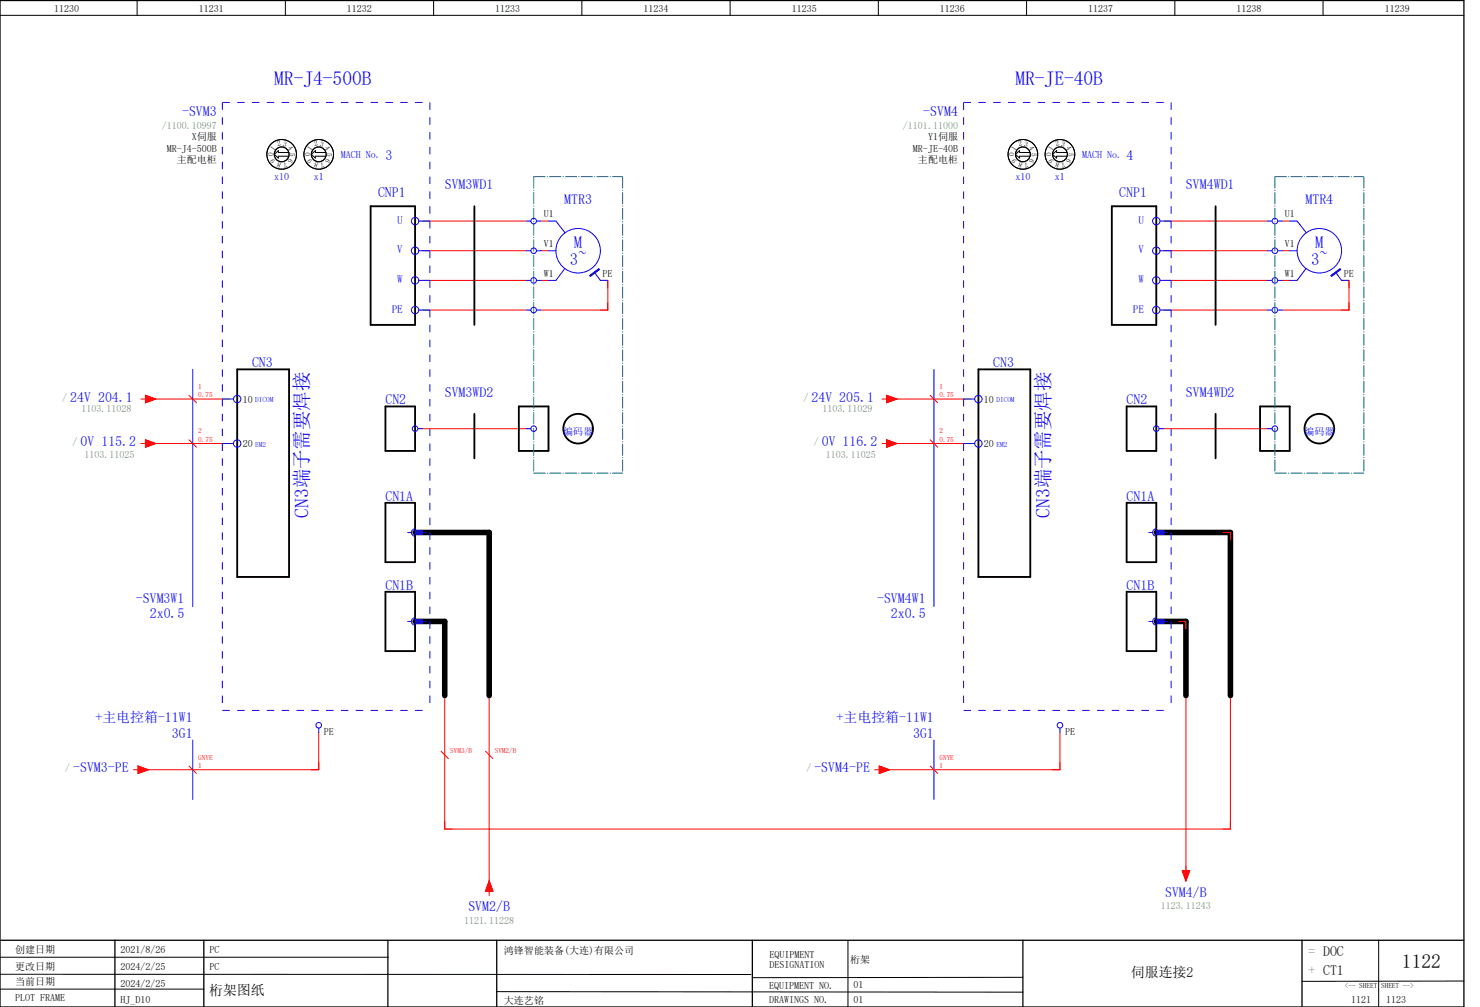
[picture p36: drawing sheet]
<svg xmlns="http://www.w3.org/2000/svg" width="399mm" height="272mm" viewBox="0 0 399 272" stroke-linecap="round" stroke-linejoin="round" font-family="sans-serif">
<defs><g id="words">
<g font-size="5.3" fill="#00f">
<text x="74" y="22.9">MR-J4-500B</text>
<text x="274" y="22.9">MR-JE-40B</text>
<text x="83.3" y="139.6" transform="rotate(-90 83.3 139.6)">CN3端子需要焊接</text>
<text x="283.3" y="139.6" transform="rotate(-90 283.3 139.6)">CN3端子需要焊接</text>
</g>
<text font-size="5.3" x="378.3" y="261">1122</text>
<g font-size="4.5" fill="#00f">
<text x="153.8" y="71.5">3~</text>
<text x="154.9" y="67">M</text>
<text x="353.8" y="71.5">3~</text>
<text x="354.9" y="67">M</text>
</g>
<g font-size="3.7" fill="#00f">
<text x="49.1" y="31.4">-SVM3</text>
<text x="249.1" y="31.4">-SVM4</text>
<text x="104" y="43.1">3</text>
<text x="304" y="43.1">4</text>
<text x="102" y="53.1">CNP1</text>
<text x="120" y="51.1">SVM3WD1</text>
<text x="302" y="53.1">CNP1</text>
<text x="320" y="51.1">SVM4WD1</text>
<text x="152.3" y="55.1">MTR3</text>
<text x="352.3" y="55.1">MTR4</text>
<text x="68" y="99.1">CN3</text>
<text x="268" y="99.1">CN3</text>
<text x="120" y="107.1">SVM3WD2</text>
<text x="320" y="107.1">SVM4WD2</text>
<text x="19" y="108.6">24V 204.1</text>
<text x="104" y="109.1">CN2</text>
<text x="219" y="108.6">24V 205.1</text>
<text x="304" y="109.1">CN2</text>
<text x="21.7" y="120.4">0V 115.2</text>
<text x="221.7" y="120.4">0V 116.2</text>
<text x="104" y="135.1">CN1A</text>
<text x="304" y="135.1">CN1A</text>
<text x="104" y="159.1">CN1B</text>
<text x="304" y="159.1">CN1B</text>
<text x="36.7" y="162.6">-SVM3W1</text>
<text x="40.4" y="166.8">2x0.5</text>
<text x="236.7" y="162.6">-SVM4W1</text>
<text x="240.4" y="166.8">2x0.5</text>
<text x="25.7" y="194.8">+主电控箱-11W1</text>
<text x="225.7" y="194.8">+主电控箱-11W1</text>
<text x="46.4" y="199.1">3G1</text>
<text x="246.4" y="199.1">3G1</text>
<text x="19.7" y="208.4">-SVM3-PE</text>
<text x="219.7" y="208.4">-SVM4-PE</text>
<text x="126.4" y="245.9">SVM2/B</text>
<text x="314.4" y="241.9">SVM4/B</text>
</g>
<g font-size="3.7" fill="#7ca552">
<text x="353.1" y="258">= DOC</text>
<text x="353.1" y="263">+ CT1</text>
</g>
<g font-size="3.7">
<text x="305.2" y="263.5">伺服连接2</text>
<text x="56.4" y="268.5">桁架图纸</text>
</g>
<g font-size="3" fill="#00f">
<text x="107.2" y="60.3">U</text>
<text x="307.2" y="60.3">U</text>
<text x="107.2" y="68.3">V</text>
<text x="307.2" y="68.3">V</text>
<text x="107.2" y="76.3">W</text>
<text x="307.2" y="76.3">W</text>
<text x="105.7" y="84.3">PE</text>
<text x="305.7" y="84.3">PE</text>
</g>
<g font-size="2.7">
<text x="14.6" y="3.1">11230</text>
<text x="53.6" y="3.1">11231</text>
<text x="93.6" y="3.1">11232</text>
<text x="133.6" y="3.1">11233</text>
<text x="173.6" y="3.1">11234</text>
<text x="213.6" y="3.1">11235</text>
<text x="253.6" y="3.1">11236</text>
<text x="293.6" y="3.1">11237</text>
<text x="333.6" y="3.1">11238</text>
<text x="373.6" y="3.1">11239</text>
<text x="45" y="40.9">MR-J4-500B</text>
<text x="51.8" y="37.8">X伺服</text>
<text x="246.4" y="40.9">MR-JE-40B</text>
<text x="250.4" y="37.8">Y1伺服</text>
<text x="47.7" y="44">主配电柜</text>
<text x="247.7" y="44">主配电柜</text>
<text x="146.7" y="58.7">U1</text>
<text x="346.7" y="58.7">U1</text>
<text x="146.7" y="66.7">V1</text>
<text x="346.7" y="66.7">V1</text>
<text x="146.7" y="74.7">W1</text>
<text x="162.6" y="74.7">PE</text>
<text x="346.7" y="74.7">W1</text>
<text x="362.6" y="74.7">PE</text>
<text x="65.5" y="108.6">10</text>
<text x="265.5" y="108.6">10</text>
<text x="65.5" y="120.6">20</text>
<text x="265.5" y="120.6">20</text>
<text x="87.4" y="198.4">PE</text>
<text x="287.4" y="198.4">PE</text>
<text x="4.1" y="257.1">创建日期</text>
<text x="32.5" y="257.1">2021/8/26</text>
<text x="56.5" y="257.1">PC</text>
<text x="136" y="257.3">鸿锋智能装备(大连)有限公司</text>
<text x="4" y="261.6">更改日期</text>
<text x="32.5" y="261.6">2024/2/25</text>
<text x="56.5" y="261.6">PC</text>
<text x="207.6" y="258.3">EQUIPMENT</text>
<text x="207.6" y="261">DESIGNATION</text>
<text x="229.4" y="259.7">桁架</text>
<text x="4.1" y="265.8">当前日期</text>
<text x="32.5" y="266.1">2024/2/25</text>
<text x="207.5" y="266.7">EQUIPMENT NO.</text>
<text x="230.3" y="266.6">01</text>
<text x="4.1" y="270.2">PLOT FRAME</text>
<text x="32.5" y="270.6">HJ_D10</text>
<text x="136" y="270.8">大连艺铭</text>
<text x="207.5" y="270.6">DRAWINGS NO.</text>
<text x="230.3" y="270.6">01</text>
<text x="364.6" y="270.6">1121</text>
<text x="374" y="270.6">1123</text>
</g>
<g font-size="2.7" fill="#7ca552">
<text x="43.6" y="34.7">/1100.10997</text>
<text x="243.6" y="34.7">/1101.11000</text>
<text x="16.8" y="108.2">/</text>
<text x="22" y="111.1">1103.11028</text>
<text x="216.8" y="108.2">/</text>
<text x="222" y="111.1">1103.11029</text>
<text x="19.6" y="120">/</text>
<text x="219.6" y="120">/</text>
<text x="22.8" y="123.5">1103.11025</text>
<text x="222.8" y="123.5">1103.11025</text>
<text x="17.6" y="208">/</text>
<text x="217.6" y="208">/</text>
<text x="313.3" y="245.2">1123.11243</text>
<text x="125.2" y="249.2">1121.11228</text>
</g>
<g font-size="2.7" fill="#00f">
<text x="92" y="42.6">MACH No.</text>
<text x="292" y="42.6">MACH No.</text>
<text x="74" y="48.6">x10</text>
<text x="84.7" y="48.6">x1</text>
<text x="274" y="48.6">x10</text>
<text x="284.7" y="48.6">x1</text>
<text x="152" y="117.3">编码器</text>
<text x="352" y="117.3">编码器</text>
</g>
<g font-size="2">
<text x="73.8" y="40.7" transform="rotate(-54 73.8 40.7)">1</text>
<text x="75" y="39.5" transform="rotate(-14 75 39.5)">2</text>
<text x="76.3" y="39.3" transform="rotate(18 76.3 39.3)">3</text>
<text x="77.6" y="39.9" transform="rotate(54 77.6 39.9)">4</text>
<text x="78.3" y="41.2" transform="rotate(90 78.3 41.2)">5</text>
<text x="83.8" y="40.7" transform="rotate(-54 83.8 40.7)">1</text>
<text x="85" y="39.5" transform="rotate(-14 85 39.5)">2</text>
<text x="86.3" y="39.3" transform="rotate(18 86.3 39.3)">3</text>
<text x="87.6" y="39.9" transform="rotate(54 87.6 39.9)">4</text>
<text x="88.3" y="41.2" transform="rotate(90 88.3 41.2)">5</text>
<text x="273.8" y="40.7" transform="rotate(-54 273.8 40.7)">1</text>
<text x="275" y="39.5" transform="rotate(-14 275 39.5)">2</text>
<text x="276.3" y="39.3" transform="rotate(18 276.3 39.3)">3</text>
<text x="277.6" y="39.9" transform="rotate(54 277.6 39.9)">4</text>
<text x="278.3" y="41.2" transform="rotate(90 278.3 41.2)">5</text>
<text x="283.8" y="40.7" transform="rotate(-54 283.8 40.7)">1</text>
<text x="285" y="39.5" transform="rotate(-14 285 39.5)">2</text>
<text x="286.3" y="39.3" transform="rotate(18 286.3 39.3)">3</text>
<text x="287.6" y="39.9" transform="rotate(54 287.6 39.9)">4</text>
<text x="288.3" y="41.2" transform="rotate(90 288.3 41.2)">5</text>
<text x="73.7" y="42.1" transform="rotate(-90 73.7 42.1)">0</text>
<text x="74.4" y="43.4" transform="rotate(-126 74.4 43.4)">9</text>
<text x="76" y="44" transform="rotate(-162 76 44)">8</text>
<text x="77.2" y="43.7" transform="rotate(162 77.2 43.7)">7</text>
<text x="78.2" y="42.6" transform="rotate(126 78.2 42.6)">6</text>
<text x="83.7" y="42.1" transform="rotate(-90 83.7 42.1)">0</text>
<text x="84.4" y="43.4" transform="rotate(-126 84.4 43.4)">9</text>
<text x="86" y="44" transform="rotate(-162 86 44)">8</text>
<text x="87.2" y="43.7" transform="rotate(162 87.2 43.7)">7</text>
<text x="88.2" y="42.6" transform="rotate(126 88.2 42.6)">6</text>
<text x="273.7" y="42.1" transform="rotate(-90 273.7 42.1)">0</text>
<text x="274.4" y="43.4" transform="rotate(-126 274.4 43.4)">9</text>
<text x="276" y="44" transform="rotate(-162 276 44)">8</text>
<text x="277.2" y="43.7" transform="rotate(162 277.2 43.7)">7</text>
<text x="278.2" y="42.6" transform="rotate(126 278.2 42.6)">6</text>
<text x="283.7" y="42.1" transform="rotate(-90 283.7 42.1)">0</text>
<text x="284.4" y="43.4" transform="rotate(-126 284.4 43.4)">9</text>
<text x="286" y="44" transform="rotate(-162 286 44)">8</text>
<text x="287.2" y="43.7" transform="rotate(162 287.2 43.7)">7</text>
<text x="288.2" y="42.6" transform="rotate(126 288.2 42.6)">6</text>
<text x="362.9" y="266.6">&lt;-- SHEET</text>
<text x="372.7" y="266.4">SHEET --&gt;</text>
</g>
<g font-size="2" fill="#f00">
<text x="53.5" y="107.1">0.75</text>
<text x="53.5" y="104.9">1</text>
<text x="253.5" y="107.1">0.75</text>
<text x="253.5" y="104.9">1</text>
<text x="53.5" y="119.1">0.75</text>
<text x="53.5" y="116.9">2</text>
<text x="253.5" y="119.1">0.75</text>
<text x="253.5" y="116.9">2</text>
<text x="121.5" y="203.1">SVM3/B</text>
<text x="133.5" y="203.1">SVM2/B</text>
<text x="53.5" y="207.1">1</text>
<text x="53.5" y="204.9">GNYE</text>
<text x="253.5" y="207.1">1</text>
<text x="253.5" y="204.9">GNYE</text>
</g>
<g font-size="2" fill="#00f">
<text x="68.9" y="108.5">DICOM</text>
<text x="268.9" y="108.5">DICOM</text>
<text x="68.9" y="120.5">EM2</text>
<text x="268.9" y="120.5">EM2</text>
</g>
</g></defs>
<path d="M0 .1h395v271.5h-395zM0 253.6h395M31 253.6v18M55 253.6v18M104.7 253.7v18M134 253.6v18M203 253.6v18M276 253.6v18M351.3 253.6v18" fill="none" stroke="#000" stroke-width=".35"/>
<g fill="none" stroke="#000" stroke-width=".27">
<path d="M0 4.1h395M37 .1v4M77 .1v4M117 .1v4M157 .1v4M197 .1v4M237 .1v4M277 .1v4M317 .1v4M357 .1v4M77.9 41.1h-2.8v-.5l-1.1 1 1.1 1v-.5h2.8M87.9 41.1h-2.8v-.5l-1.1 1 1.1 1v-.5h2.8"/>
<path d="M277.9 41.1h-2.8v-.5l-1.1 1 1.1 1v-.5h2.8M287.9 41.1h-2.8v-.5l-1.1 1 1.1 1v-.5h2.8M0 258.2h104.8M228.8 253.6v18M372 253.6v18M0 262.8l202.6 .1M0 266.8h55M134.1 267.5l141.9 .1M276 263.6l-73 .1M395 264.6l-43.7 .1"/>
<circle cx="76" cy="41.6" r="4"/>
<circle cx="76" cy="41.6" r="2"/>
<circle cx="86" cy="41.6" r="4"/>
<circle cx="86" cy="41.6" r="2"/>
<circle cx="276" cy="41.6" r="4"/>
<circle cx="276" cy="41.6" r="2"/>
<circle cx="286" cy="41.6" r="4"/>
<circle cx="286" cy="41.6" r="2"/>
</g>
<g fill="none" stroke="#f00" stroke-width=".27">
<path d="M114 59.6h28M146 59.6h2M314 59.6h28M346 59.6h2M114 67.6h28M114 75.6h28M146 67.6h2M146 75.6h2M162 75.6h2v8h-18M314 67.6h28M314 75.6h28M346 67.6h2"/>
<path d="M346 75.6h2M362 75.6h2v8h-18M114 83.6h28M314 83.6h28M38 107.6h1.3M38 119.6h1.3M39.3 118.6l2.7 1-2.7 1zM39.3 106.6l2.7 1-2.7 1zM40 107.6h22M40 119.6h22M51 118.6l2 2M51 106.6l2 2"/>
<path d="M114 115.6h28M238 107.6h1.3M238 119.6h1.3M239.3 118.6l2.7 1-2.7 1zM239.3 106.6l2.7 1-2.7 1zM240 107.6h22M240 119.6h22M251 118.6l2 2M251 106.6l2 2M314 115.6h28M114 143.6h18v98M314 143.6h18v80h-212v-56h-6"/>
<path d="M314 167.6h6v68M86 197.6v10h-48M286 197.6v10h-48M36 207.6h1.3M37.3 206.6l2.7 1-2.7 1zM51 206.6l2 2M119 202.6l2 2M131 202.6l2 2M236 207.6h1.3M237.3 206.6l2.7 1-2.7 1zM251 206.6l2 2M132 237.6l1 2.8h-2z"/>
<path d="M319 234.9h2l-1 2.7z"/>
</g>
<g fill="none" stroke="#000" stroke-width=".5">
<path d="M100 55.6h12v32h-12zM128 55.6v32M300 55.6h12v32h-12zM328 55.6v32M64 99.6h14v56h-14zM264 99.6h14v56h-14zM104 109.6h8v12h-8zM128 111.6v12M140 109.6h8v12h-8zM304 109.6h8v12h-8zM328 111.6v12M340 109.6h8v12h-8z"/>
<path d="M104 135.6h8v16h-8zM304 135.6h8v16h-8zM104 159.6h8v16h-8zM304 159.6h8v16h-8z"/>
<circle cx="156" cy="115.6" r="4"/>
<circle cx="356" cy="115.6" r="4"/>
</g>
<path d="M112 143.6h20v44M312 143.6h20v44M112 167.6h8v20M312 167.6h8v20" fill="none" stroke="#000" stroke-width="1.5"/>
<g fill="none" stroke="#00f" stroke-width=".27">
<path d="M113 59.6h3M142 59.6h1.2M144.8 59.6h1.2M148 59.6h2l2.5 3.2M313 59.6h3M342 59.6h1.2M344.7 59.6h1.3M348 59.6h2l2.5 3.2M113 67.6h3M113 75.6h3M142 67.6h1.2M142 75.6h1.2"/>
<path d="M144.8 67.6h1.2M144.8 75.6h1.2M148 67.6h2M152.4 72.4l-2.4 3.2h-2M159.1 74.3l2.5-1.8 .1 .2-2.4 1.8zM160.4 73.4l1.6 2.2h2M313 67.6h3M313 75.6h3M342 67.6h1.2M342 75.6h1.2M344.7 67.6h1.3M344.7 75.6h1.3"/>
<path d="M348 67.6h2M352.4 72.4l-2.4 3.2h-2M359.1 74.3l2.5-1.8 .1 .2-2.4 1.8zM360.4 73.4l1.6 2.2h2M52 99.6v64M113 83.6h3M142 83.6h1.2M144.8 83.6h1.2M252 99.6v64M313 83.6h3M342 83.6h1.2M344.7 83.6h1.3"/>
<path d="M60 107.6h3M60 119.6h3M112.7 115.6h1.3M142 115.6h1.2M260 107.6h3M260 119.6h3M312.7 115.6h1.3M342 115.6h1.2M110 143.6h1M112 142.6a1 1 0 0 0-1 1 1 1 0 0 0 1 1M112.2 143.1h1.8v1h-1.8zM114 143.6h1"/>
<path d="M310 143.6h1M312 142.6a1 1 0 0 0-1 1 1 1 0 0 0 1 1M312.2 143.1h1.8v1h-1.8zM314 143.6h1M110 167.6h1M112 166.6a1 1 0 0 0-1 1 1 1 0 0 0 1 1M112.2 167.1h1.8v1h-1.8zM114 167.6h1M310 167.6h1M312 166.6a1 1 0 0 0-1 1 1 1 0 0 0 1 1M312.2 167.1h1.8v1h-1.8zM314 167.6h1"/>
<path d="M52 199.6v16M86 196.4v1.2M252 199.6v16M286 196.4v1.2"/>
<circle cx="112" cy="59.6" r="1"/>
<circle cx="144" cy="59.6" r=".75"/>
<circle cx="312" cy="59.6" r="1"/>
<circle cx="344" cy="59.6" r=".75"/>
<circle cx="112" cy="75.6" r="1"/>
<circle cx="112" cy="67.6" r="1"/>
<circle cx="144" cy="75.6" r=".75"/>
<circle cx="144" cy="67.6" r=".75"/>
<circle cx="156" cy="67.6" r="6"/>
<circle cx="312" cy="75.6" r="1"/>
<circle cx="312" cy="67.6" r="1"/>
<circle cx="344" cy="75.6" r=".75"/>
<circle cx="344" cy="67.6" r=".75"/>
<circle cx="356" cy="67.6" r="6"/>
<circle cx="112" cy="83.6" r="1"/>
<circle cx="144" cy="83.6" r=".75"/>
<circle cx="312" cy="83.6" r="1"/>
<circle cx="344" cy="83.6" r=".75"/>
<circle cx="64" cy="107.6" r="1"/>
<circle cx="64" cy="119.6" r="1"/>
<circle cx="112" cy="115.6" r=".75"/>
<circle cx="144" cy="115.6" r=".75"/>
<circle cx="264" cy="107.6" r="1"/>
<circle cx="264" cy="119.6" r="1"/>
<circle cx="312" cy="115.6" r=".75"/>
<circle cx="344" cy="115.6" r=".75"/>
<circle cx="86" cy="195.6" r=".75"/>
<circle cx="286" cy="195.6" r=".75"/>
</g>
<g fill="#00f" stroke="#00f" stroke-width=".27">
<path d="M159.1 74.3l2.5-1.8 .1 .2-2.4 1.8z"/>
<path d="M112.2 143.1h1.8v1h-1.8z"/>
<path d="M112.2 167.1h1.8v1h-1.8z"/>
<path d="M359.1 74.3l2.5-1.8 .1 .2-2.4 1.8z"/>
<path d="M312.2 143.1h1.8v1h-1.8z"/>
<path d="M312.2 167.1h1.8v1h-1.8z"/>
</g>
<path d="M144 47.6h24M144 47.6v80M168 47.6v80M344 47.6h24M344 47.6v80M368 47.6v80M144 127.6h24M344 127.6h24" fill="none" stroke="#007f7f" stroke-width=".27" stroke-dasharray="3.2 .4 .3 .4" stroke-linecap="butt"/>
<path d="M60 27.6h56M60 27.6v164M116 27.6v164M260 27.6h56M260 27.6v164M316 27.6v164M60 191.6h56M260 191.6h56" fill="none" stroke="#00f" stroke-width=".27" stroke-dasharray="2 2" stroke-linecap="butt"/>
<g fill="#f00" stroke="#f00" stroke-width=".27">
<path d="M39.3 118.6l2.7 1-2.7 1z"/>
<path d="M37.3 206.6l2.7 1-2.7 1z"/>
<path d="M39.3 106.6l2.7 1-2.7 1z"/>
<path d="M132 237.6l1 2.8h-2z"/>
<path d="M239.3 118.6l2.7 1-2.7 1z"/>
<path d="M237.3 206.6l2.7 1-2.7 1z"/>
<path d="M239.3 106.6l2.7 1-2.7 1z"/>
<path d="M319 234.9h2l-1 2.7z"/>
</g>
<use href="#words"/>
</svg>
